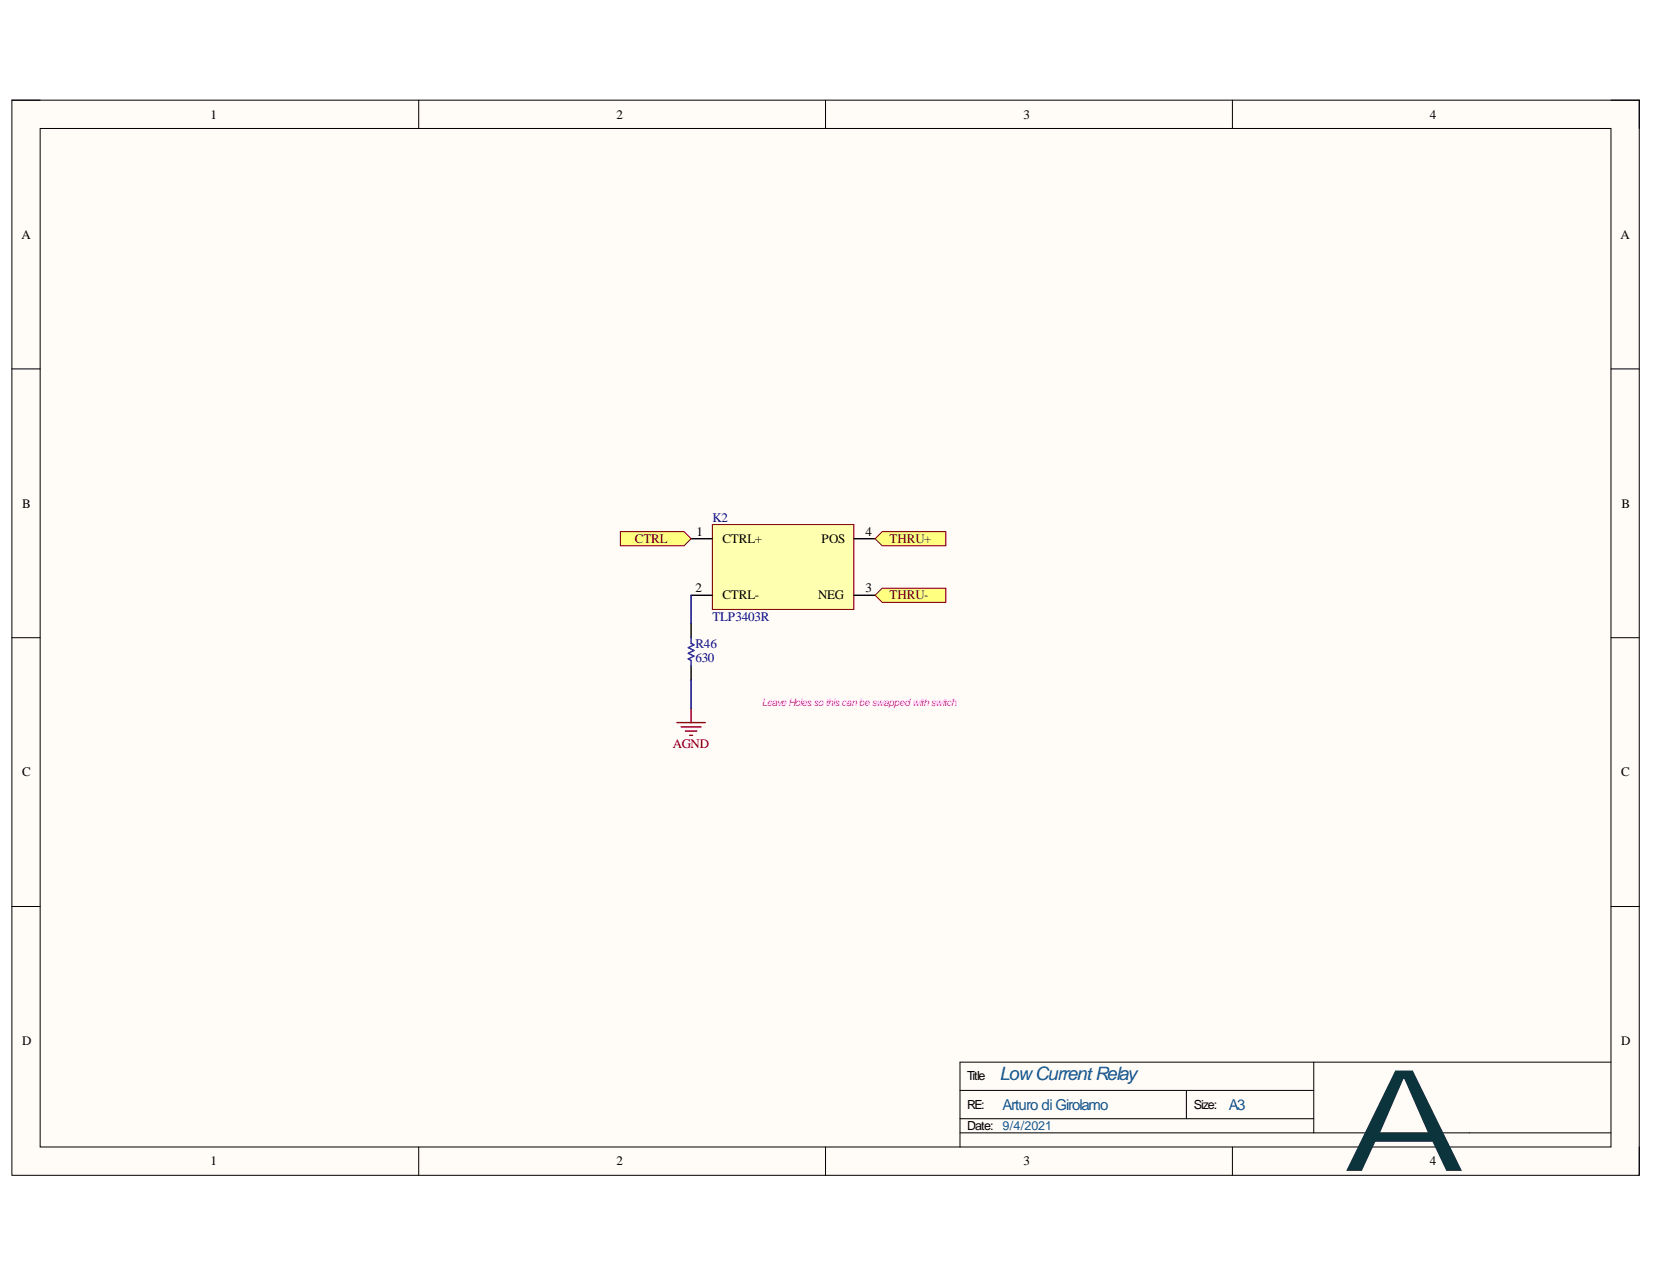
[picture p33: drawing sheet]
<svg xmlns="http://www.w3.org/2000/svg" width="279mm" height="216mm" viewBox="0 0 279 216" stroke-linecap="round" stroke-linejoin="round" font-family="sans-serif">
<defs><g id="words">
<text font-size="23.9" fill="#0c343d" x="226.9" y="198">A</text>
<text font-size="3.1" fill="#0b5394" x="169" y="182.7">LowCurrentRelay</text>
<g font-size="2.5" fill="#0b5394">
<text x="169.5" y="187.6">Arturo di Girolamo</text>
<text x="207.7" y="187.6">A3</text>
</g>
<g font-size="2.2">
<text x="35.6" y="20">1</text>
<text x="104.2" y="20">2</text>
<text x="173" y="20">3</text>
<text x="241.7" y="20">4</text>
<text x="3.6" y="40.3">A</text>
<text x="273.9" y="40.3">A</text>
<text x="3.7" y="85.8">B</text>
<text x="274.1" y="85.8">B</text>
<text x="117.7" y="90.6">1</text>
<text x="122.1" y="91.7">CTRL+</text>
<text x="138.9" y="91.7">POS</text>
<text x="146.3" y="90.6">4</text>
<text x="117.5" y="100.1">2</text>
<text x="122.1" y="101.3">CTRL-</text>
<text x="138.3" y="101.3">NEG</text>
<text x="146.3" y="100.1">3</text>
<text x="3.7" y="131.2">C</text>
<text x="274" y="131.2">C</text>
<text x="3.7" y="176.6">D</text>
<text x="274" y="176.6">D</text>
<text x="35.6" y="197">1</text>
<text x="104.2" y="197">2</text>
<text x="173" y="197">3</text>
<text x="241.7" y="197">4</text>
</g>
<g font-size="2.2" fill="#000080">
<text x="120.4" y="88.2">K2</text>
<text x="120.4" y="104.9">TLP3403R</text>
<text x="117.5" y="109.5">R46</text>
<text x="117.5" y="111.9">630</text>
</g>
<g font-size="2.2" fill="#800000">
<text x="107.3" y="91.7">CTRL</text>
<text x="150.4" y="91.7">THRU+</text>
<text x="150.4" y="101.3">THRU-</text>
<text x="113.7" y="126.4">AGND</text>
</g>
<g font-size="2.1">
<text x="163.5" y="182.7">Title</text>
<text x="163.5" y="191">Date:</text>
<text x="163.5" y="187.5">RE:</text>
<text x="201.8" y="187.5">Size:</text>
</g>
<text font-size="2.1" fill="#0b5394" x="169.5" y="191">9/4/2021</text>
<text font-size="1.7" fill="#f0f" x="128.8" y="119.4">Leave Holes sothis can be swappedwith switch</text>
</g></defs>
<path d="M2 16.9h275.1v181.8h-275.1z" fill-rule="evenodd" fill="#fffcf8"/>
<path d="M2 16.9h275.1v181.8h-275.1z" fill="none" stroke="#000" stroke-width=".17"/>
<path d="M6.8 21.7h265.5v172.2h-265.5z" fill-rule="evenodd" fill="#fffcf8"/>
<g fill="none" stroke="#000" stroke-width=".17">
<path d="M2 16.9h4.8M70.8 16.9v4.8M139.5 16.9v4.8M208.3 16.9v4.8M272.3 16.9h4.8v4.8M6.8 21.7h265.5v172.2h-265.5zM2 62.4h4.8M272.3 62.4h4.8M2 107.8h4.8M272.3 107.8h4.8M2 153.3h4.8M272.3 153.3h4.8"/>
<path d="M222.1 179.6v11.9M272.3 179.6h-110v14.3M70.8 193.9v4.8M139.5 193.9v4.8M162.3 184.4h59.8M162.3 191.5h110M162.3 189.1h59.8M200.5 184.4v4.7M208.3 193.9v4.8M277.1 193.9v4.8"/>
</g>
<path d="M120.4 88.7h23.9v14.3h-23.9z" fill-rule="evenodd" fill="#ffffb0"/>
<path d="M120.4 88.7h23.9v14.3h-23.9z" fill="none" stroke="#800000" stroke-width=".17"/>
<path d="M116.8 91.1h3.6M144.3 91.1h3.6M116.8 100.6h3.6M144.3 100.6h3.6" fill="none" stroke="#000" stroke-width=".24"/>
<path d="M147.9 91.1l1.2-1.2h10.8v2.4h-10.8z" fill-rule="evenodd" fill="#ffff80"/>
<path d="M147.9 91.1l1.2-1.2h10.8v2.4h-10.8z" fill="none" stroke="#800000" stroke-width=".17"/>
<path d="M147.9 100.6l1.2-1.2h10.8v2.4h-10.8z" fill-rule="evenodd" fill="#ffff80"/>
<path d="M147.9 100.6l1.2-1.2h10.8v2.4h-10.8z" fill="none" stroke="#800000" stroke-width=".17"/>
<path d="M116.8 119.8v2.4M114.4 122.2h4.8M115.1 122.9h3.4M115.9 123.6h1.9M116.6 124.3h.5" fill="none" stroke="#800000" stroke-width=".24"/>
<path d="M104.9 89.9h10.7l1.2 1.2-1.2 1.2h-10.7z" fill-rule="evenodd" fill="#ffff80"/>
<path d="M104.9 89.9h10.7l1.2 1.2-1.2 1.2h-10.7z" fill="none" stroke="#800000" stroke-width=".17"/>
<path d="M116.8 105.4v2.4M116.8 112.6v2.4" fill="none" stroke="#000" stroke-width=".24"/>
<path d="M116.8 107.8v1l.5 .2-1 .5 1 .5-1 .4 1 .5-1 .5 .5 .2v1" fill="none" stroke="#00f" stroke-width=".24"/>
<path d="M116.8 100.6v4.8M116.8 115v4.8" fill="none" stroke="#000080" stroke-width=".24"/>
<use href="#words"/>
</svg>
